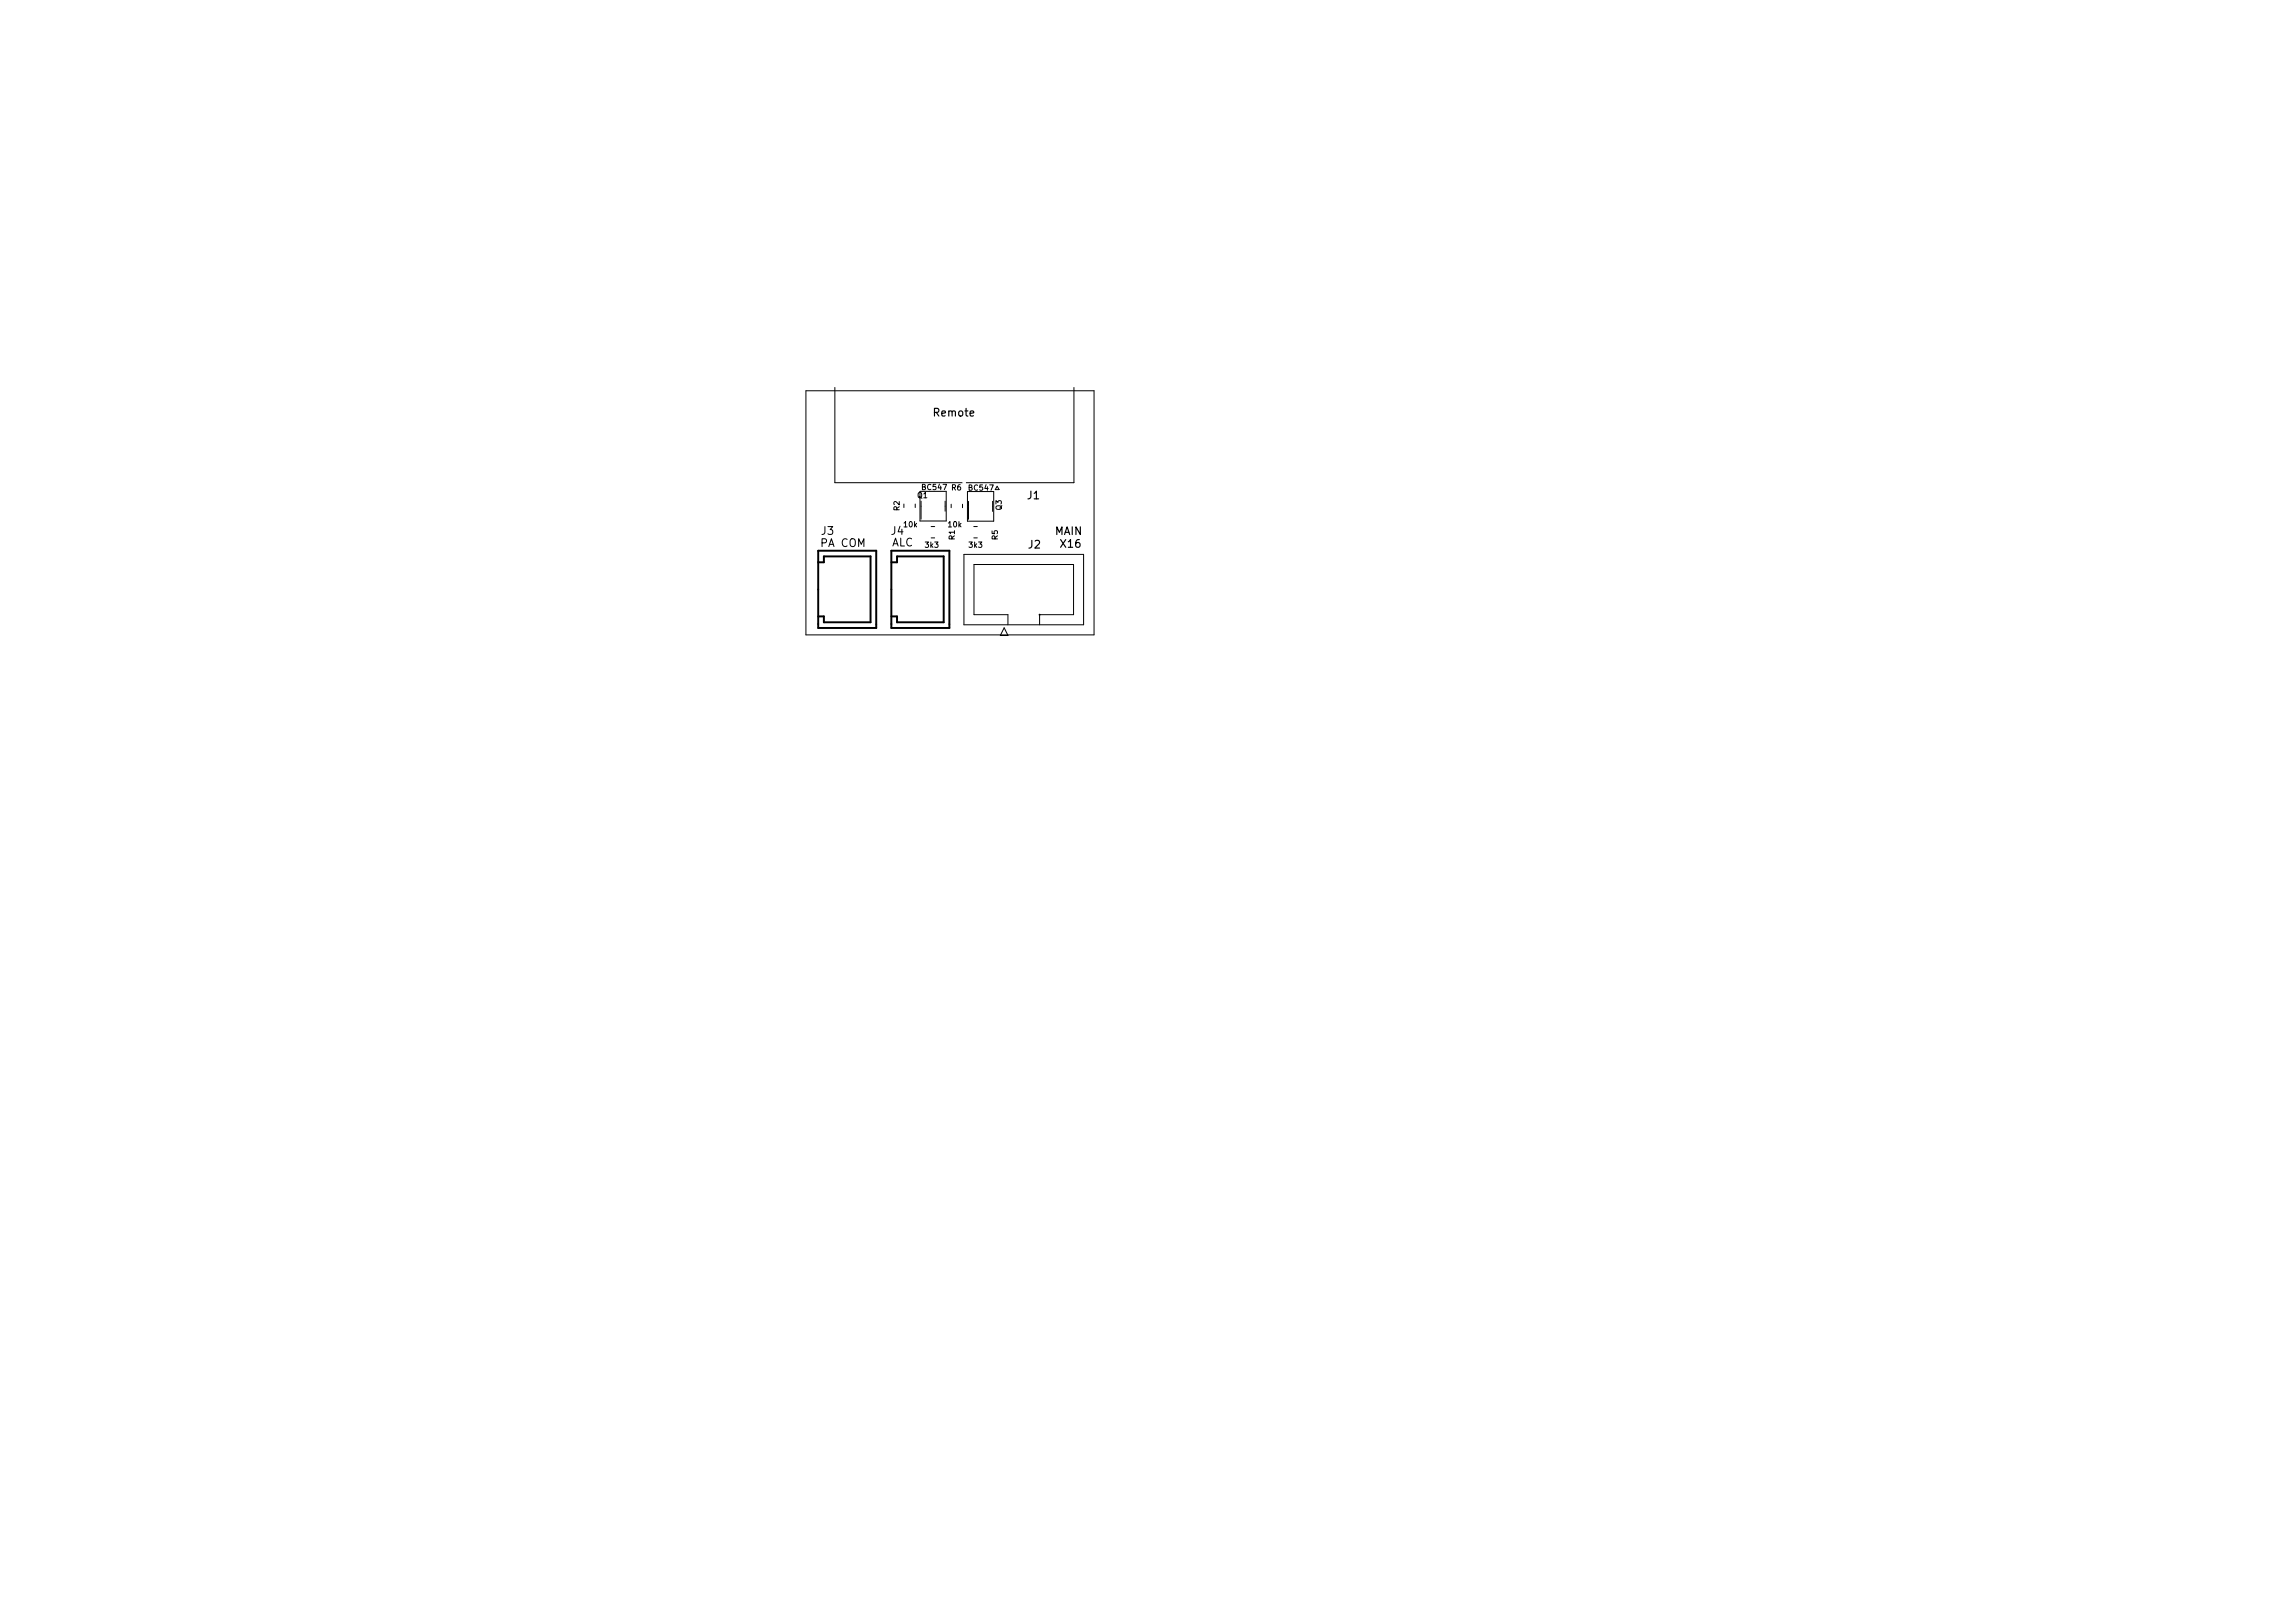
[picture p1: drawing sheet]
<svg xmlns="http://www.w3.org/2000/svg" width="297mm" height="210mm" viewBox="0 0 297 210" stroke-linecap="round" stroke-linejoin="round" font-family="sans-serif">
<defs><g id="words">
<g font-size="1.4">
<text x="121" y="53.9">Remote</text>
<text x="133.1" y="64.7">J1</text>
<text x="106.4" y="70.9">PA COM</text>
<text x="106.4" y="69.3">J3</text>
<text x="115.5" y="69.3">J4</text>
<text x="115.5" y="70.8">ALC</text>
<text x="133.2" y="71">J2</text>
<text x="136.6" y="69.3">MAIN</text>
<text x="137.4" y="70.9">X16</text>
</g>
<g font-size="1">
<text x="118.8" y="64.5">Q1</text>
<text x="119.5" y="63.5">BC547</text>
<text x="123.3" y="63.5">R6</text>
<text x="125.6" y="63.5">BC547</text>
<text x="116.5" y="66.1" transform="rotate(-90 116.5 66.1)">R2</text>
<text x="117.1" y="68.3">10k</text>
<text x="119.9" y="70.9">3k3</text>
<text x="122.9" y="68.3">10k</text>
<text x="123.7" y="69.9" transform="rotate(-90 123.7 69.9)">R1</text>
<text x="125.6" y="70.9">3k3</text>
<text x="129.2" y="69.9" transform="rotate(-90 129.2 69.9)">R5</text>
<text x="129.8" y="66.1" transform="rotate(-90 129.8 66.1)">Q3</text>
</g>
</g></defs>
<g fill="none" stroke="#000" stroke-width=".13">
<path d="M104.4 50.6h37.3v31.6h-37.3zM108.1 50.2v12.3h31v-12.3M117.1 65.3v.5M118.6 65.3v.5M119.2 63.7h3.4v3.8h-3.4zM119.3 64.9v2.3M120.6 68.2h.5M120.6 69.7h.5M122.4 64.9v1.3M123.2 65.3v.5M124.7 65.3v.5M124.9 71.8h15.5v9.1h-15.5z"/>
<path d="M125.3 63.7h3.4v3.8h-3.4zM125.5 64.9v2.4M126.1 68.2h.5M126.1 69.7h.5M128.6 64.9v1.3M129.2 63l.2 .4h-.5zM130.1 81.3l.5 1h-1zM130.6 80.9v-1.3h-4.4v-6.5h12.9v6.5h-4.4v1.3"/>
</g>
<circle cx="134.7" cy="79.6" r=".06" fill="#000" stroke="#000" stroke-width=".13"/>
<path d="M106 71.3h7.5v10.1h-7.5zM106 72.8h.7v-.7h6.1v8.5h-6.1v-.7h-.7M115.5 72.8h.7v-.7h6v8.5h-6v-.7h-.7M115.5 71.3h7.5v10.1h-7.5z" fill="none" stroke="#000" stroke-width=".25"/>
<g fill="#fff" stroke="#fff" stroke-width=".13">
<circle cx="124.9" cy="62.6" r=".17"/>
<circle cx="121.8" cy="66.7" r=".17"/>
<circle cx="128.2" cy="66.6" r=".17"/>
<circle cx="130.1" cy="77.7" r=".17"/>
<circle cx="130.1" cy="75.1" r=".17"/>
<circle cx="132.6" cy="77.7" r=".17"/>
<circle cx="132.6" cy="75.1" r=".17"/>
<circle cx="135.2" cy="77.7" r=".17"/>
<circle cx="135.2" cy="75.1" r=".17"/>
<circle cx="111.1" cy="59.3" r=".18"/>
<circle cx="136.1" cy="59.3" r=".17"/>
<circle cx="129.2" cy="60.7" r=".17"/>
<circle cx="126.4" cy="60.7" r=".17"/>
<circle cx="123.6" cy="60.7" r=".17"/>
<circle cx="120.9" cy="60.7" r=".18"/>
<circle cx="118.1" cy="60.7" r=".17"/>
<circle cx="127.8" cy="57.8" r=".17"/>
<circle cx="125" cy="57.8" r=".17"/>
<circle cx="122.2" cy="57.8" r=".17"/>
<circle cx="119.5" cy="57.8" r=".17"/>
<circle cx="119.2" cy="75.1" r=".17"/>
<circle cx="119.2" cy="77.6" r=".17"/>
<circle cx="109.8" cy="75.1" r=".17"/>
<circle cx="109.8" cy="77.6" r=".17"/>
</g>
<use href="#words"/>
</svg>
